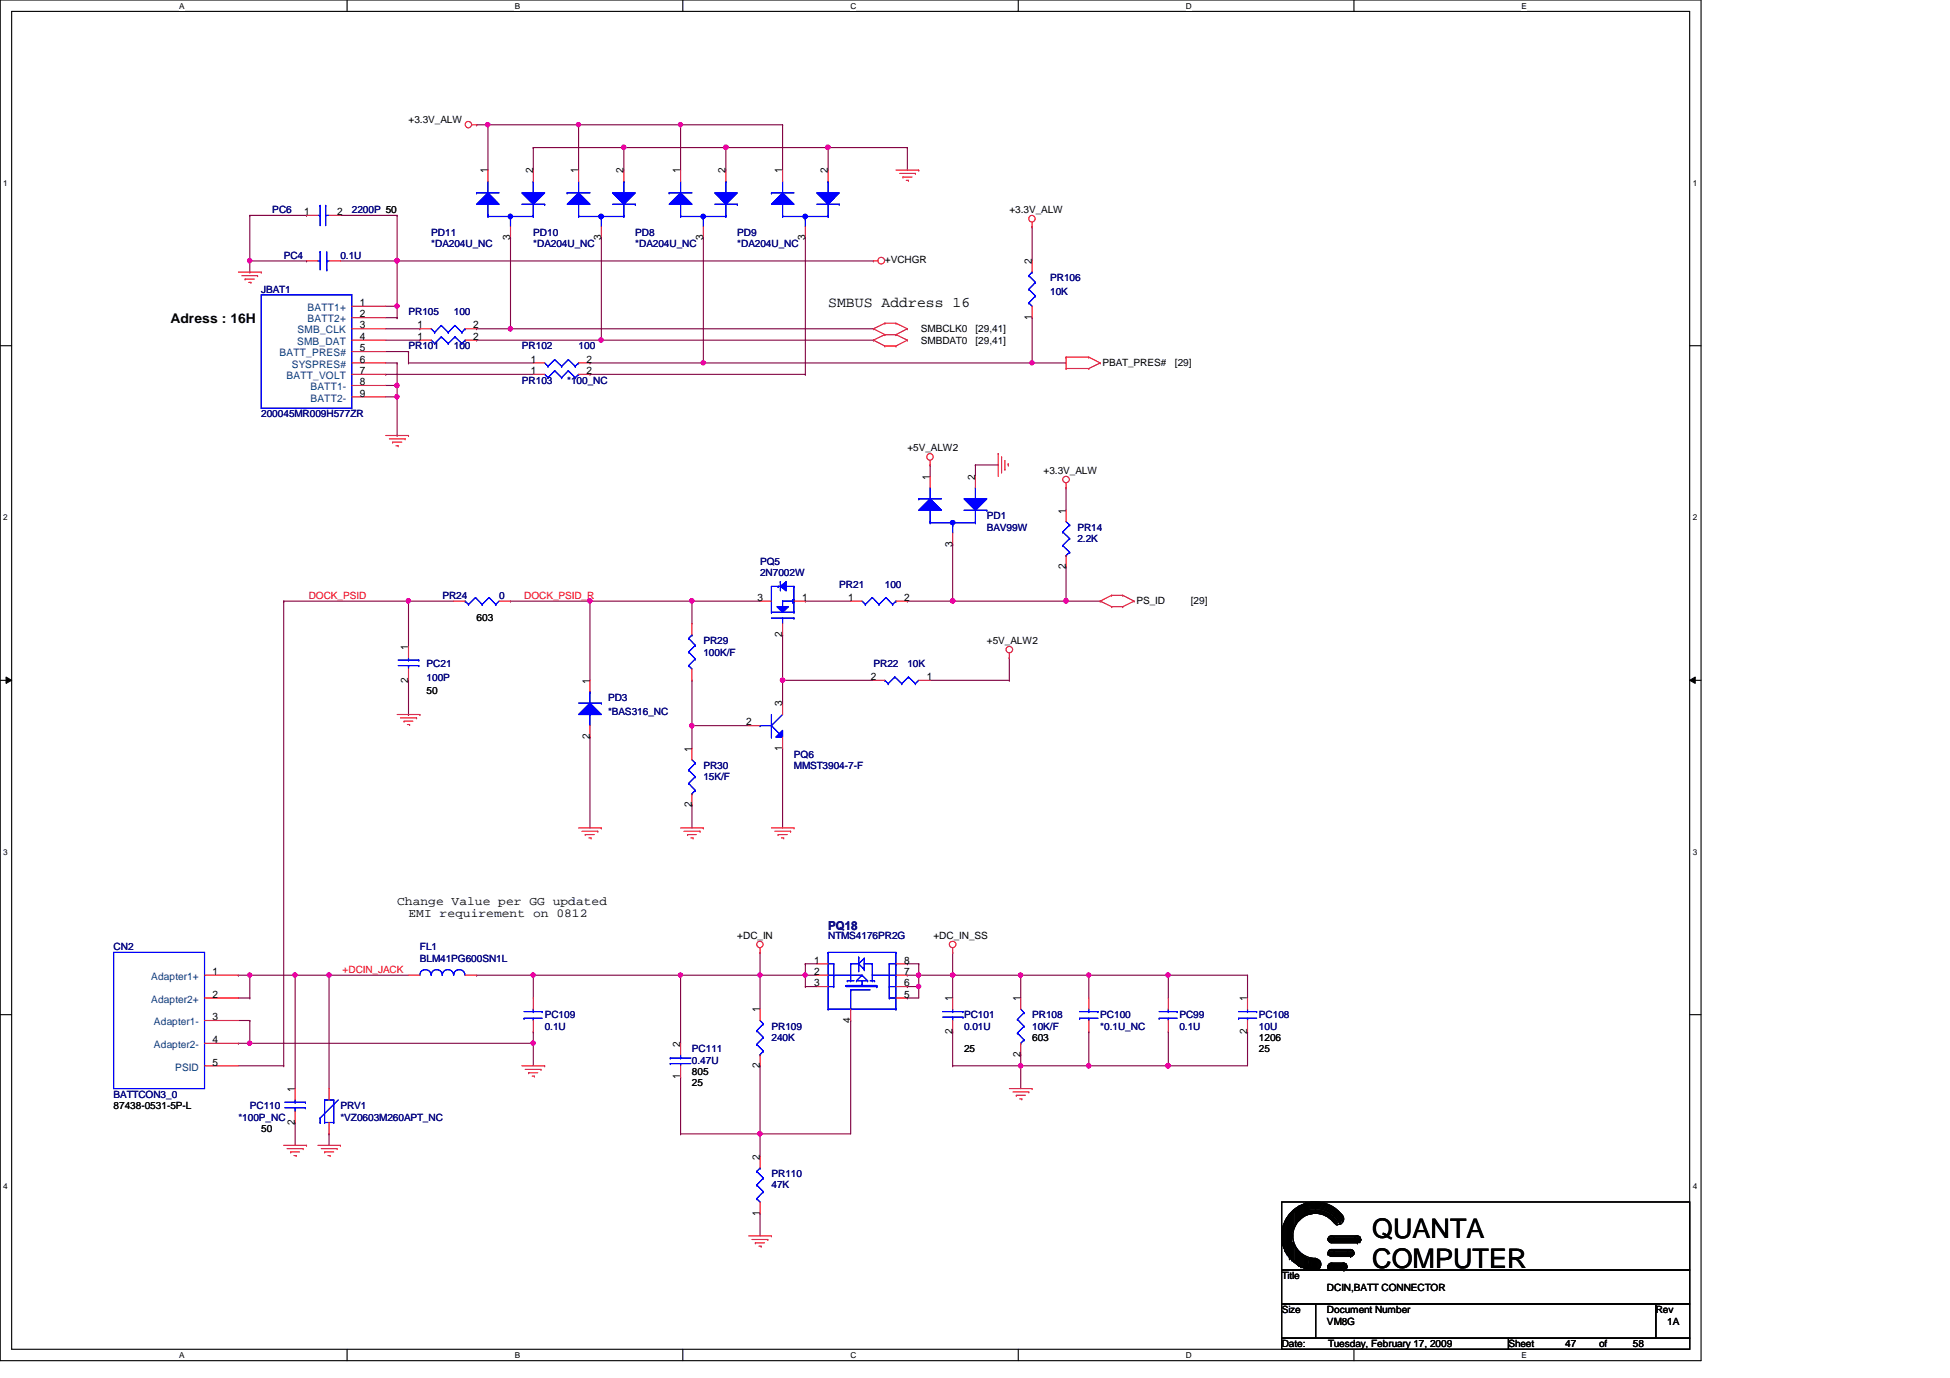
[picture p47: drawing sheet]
<svg xmlns="http://www.w3.org/2000/svg" width="297mm" height="210mm" viewBox="0 0 297 210" stroke-linecap="round" stroke-linejoin="round" font-family="sans-serif">
<defs><g id="words">
<g font-size="4.1">
<text x="209" y="188.5">QUANTA</text>
<text x="209" y="193.2">COMPUTER</text>
</g>
<text font-size="2.2" x="126.2" y="46.7">SMBUS Address 16</text>
<text font-size="2" x="25.9" y="49.2">Adress : 16H</text>
<g font-size="1.9">
<text x="60.5" y="137.9">Change Value per GG updated</text>
<text x="62.2" y="139.7">EMI requirement on 0812</text>
</g>
<text font-size="1.9" fill="#000080" x="126.2" y="141.6">PQ18</text>
<g font-size="1.6">
<text x="74.3" y="26.4" transform="rotate(-90 74.3 26.4)">1</text>
<text x="81.2" y="26.4" transform="rotate(-90 81.2 26.4)">2</text>
<text x="88.1" y="26.4" transform="rotate(-90 88.1 26.4)">1</text>
<text x="95" y="26.4" transform="rotate(-90 95 26.4)">2</text>
<text x="103.6" y="26.4" transform="rotate(-90 103.6 26.4)">1</text>
<text x="110.5" y="26.4" transform="rotate(-90 110.5 26.4)">2</text>
<text x="119.2" y="26.4" transform="rotate(-90 119.2 26.4)">1</text>
<text x="126.1" y="26.4" transform="rotate(-90 126.1 26.4)">2</text>
<text x="46.3" y="32.8">1</text>
<text x="51.3" y="32.8">2</text>
<text x="77.7" y="36.6" transform="rotate(-90 77.7 36.6)">3</text>
<text x="91.6" y="36.6" transform="rotate(-90 91.6 36.6)">3</text>
<text x="107.1" y="36.6" transform="rotate(-90 107.1 36.6)">3</text>
<text x="122.6" y="36.6" transform="rotate(-90 122.6 36.6)">3</text>
<text x="157.2" y="40.2" transform="rotate(-90 157.2 40.2)">2</text>
<text x="54.8" y="46.6">1</text>
<text x="54.8" y="50">3</text>
<text x="54.8" y="51.8">4</text>
<text x="54.8" y="53.5">5</text>
<text x="54.8" y="48.3">2</text>
<text x="63.6" y="51.8">1</text>
<text x="63.6" y="50">1</text>
<text x="72.1" y="51.8">2</text>
<text x="72.1" y="50">2</text>
<text x="157.2" y="48.7" transform="rotate(-90 157.2 48.7)">1</text>
<text x="54.8" y="58.7">8</text>
<text x="54.8" y="55.2">6</text>
<text x="54.8" y="57">7</text>
<text x="80.9" y="57">1</text>
<text x="80.9" y="55.2">1</text>
<text x="89.4" y="57">2</text>
<text x="89.4" y="55.2">2</text>
<text x="54.8" y="60.4">9</text>
<text x="141.6" y="73.1" transform="rotate(-90 141.6 73.1)">1</text>
<text x="148.5" y="73.1" transform="rotate(-90 148.5 73.1)">2</text>
<text x="145.1" y="83.3" transform="rotate(-90 145.1 83.3)">3</text>
<text x="162.3" y="78.2" transform="rotate(-90 162.3 78.2)">1</text>
<text x="162.3" y="86.7" transform="rotate(-90 162.3 86.7)">2</text>
<text x="115.4" y="91.5">3</text>
<text x="122.2" y="91.5">1</text>
<text x="129.2" y="91.5">1</text>
<text x="137.7" y="91.5">2</text>
<text x="62.2" y="99" transform="rotate(-90 62.2 99)">1</text>
<text x="119.2" y="97.1" transform="rotate(-90 119.2 97.1)">2</text>
<text x="62.2" y="104" transform="rotate(-90 62.2 104)">2</text>
<text x="89.8" y="104.1" transform="rotate(-90 89.8 104.1)">1</text>
<text x="119.2" y="107.6" transform="rotate(-90 119.2 107.6)">3</text>
<text x="132.7" y="103.6">2</text>
<text x="141.2" y="103.6">1</text>
<text x="89.8" y="112.6" transform="rotate(-90 89.8 112.6)">2</text>
<text x="113.7" y="110.5">2</text>
<text x="105.4" y="114.5" transform="rotate(-90 105.4 114.5)">1</text>
<text x="119.2" y="114.3" transform="rotate(-90 119.2 114.3)">1</text>
<text x="105.4" y="123" transform="rotate(-90 105.4 123)">2</text>
<text x="32.4" y="148.5">1</text>
<text x="124" y="148.5">2</text>
<text x="124" y="146.8">1</text>
<text x="137.7" y="146.8">8</text>
<text x="137.7" y="148.5">7</text>
<text x="32.4" y="155.4">3</text>
<text x="32.4" y="152">2</text>
<text x="115.7" y="154.2" transform="rotate(-90 115.7 154.2)">1</text>
<text x="124" y="150.2">3</text>
<text x="129.5" y="155.8" transform="rotate(-90 129.5 155.8)">4</text>
<text x="137.7" y="150.2">6</text>
<text x="137.7" y="152">5</text>
<text x="145.1" y="152.5" transform="rotate(-90 145.1 152.5)">1</text>
<text x="155.4" y="152.5" transform="rotate(-90 155.4 152.5)">1</text>
<text x="190" y="152.5" transform="rotate(-90 190 152.5)">1</text>
<text x="32.4" y="158.9">4</text>
<text x="103.6" y="159.4" transform="rotate(-90 103.6 159.4)">2</text>
<text x="145.1" y="157.5" transform="rotate(-90 145.1 157.5)">2</text>
<text x="155.4" y="161" transform="rotate(-90 155.4 161)">2</text>
<text x="190" y="157.5" transform="rotate(-90 190 157.5)">2</text>
<text x="32.4" y="162.3">5</text>
<text x="44.9" y="166.3" transform="rotate(-90 44.9 166.3)">1</text>
<text x="103.6" y="164.4" transform="rotate(-90 103.6 164.4)">1</text>
<text x="115.7" y="162.7" transform="rotate(-90 115.7 162.7)">2</text>
<text x="44.9" y="171.4" transform="rotate(-90 44.9 171.4)">2</text>
<text x="115.7" y="176.7" transform="rotate(-90 115.7 176.7)">2</text>
<text x="115.7" y="185.2" transform="rotate(-90 115.7 185.2)">1</text>
</g>
<g font-size="1.6" fill="#004080">
<text x="46.9" y="47.4">BATT1+</text>
<text x="45.3" y="52.5">SMB_DAT</text>
<text x="45.3" y="50.8">SMB_CLK</text>
<text x="46.9" y="49.1">BATT2+</text>
<text x="42.6" y="54.3">BATT_PRES#</text>
<text x="43.6" y="57.7">BATT_VOLT</text>
<text x="44.4" y="56">SYSPRES#</text>
<text x="47.3" y="59.4">BATT1-</text>
<text x="47.3" y="61.2">BATT2-</text>
<text x="23" y="149.3">Adapter1+</text>
<text x="23" y="152.7">Adapter2+</text>
<text x="23.4" y="156.2">Adapter1-</text>
<text x="23.4" y="159.6">Adapter2-</text>
<text x="26.7" y="163.1">PSID</text>
</g>
<g font-size="1.5">
<text x="62.2" y="18.7">+3.3V_ALW</text>
<text x="153.8" y="32.5">+3.3V_ALW</text>
<text x="134.8" y="40.1">+VCHGR</text>
<text x="140.3" y="50.6">SMBCLK0</text>
<text x="140.3" y="52.4">SMBDAT0</text>
<text x="148.6" y="50.6">[29,41]</text>
<text x="148.6" y="52.4">[29,41]</text>
<text x="167.9" y="55.8">PBAT_PRES#</text>
<text x="179" y="55.8">[29]</text>
<text x="138.2" y="68.7">+5V_ALW2</text>
<text x="159" y="72.2">+3.3V_ALW</text>
<text x="72.6" y="94.7">603</text>
<text x="173.1" y="92.1">PS_ID</text>
<text x="181.4" y="92.1">[29]</text>
<text x="150.3" y="98.1">+5V_ALW2</text>
<text x="65" y="105.7">50</text>
<text x="112.3" y="143">+DC_IN</text>
<text x="142.2" y="143">+DC_IN_SS</text>
<text x="146.9" y="160.3">25</text>
<text x="157.2" y="158.6">603</text>
<text x="191.8" y="158.6">1206</text>
<text x="191.8" y="160.3">25</text>
<text x="105.4" y="165.5">25</text>
<text x="105.4" y="163.7">805</text>
<text x="17.3" y="169">87438-0531-5P-L</text>
<text x="39.8" y="172.4">50</text>
<text x="195.2" y="194.9">Title</text>
<text x="202.1" y="196.6">DCIN,BATT CONNECTOR</text>
<text x="195.2" y="200">Size</text>
<text x="202.1" y="200">Document Number</text>
<text x="202.1" y="201.8">VM8G</text>
<text x="252.2" y="200">Rev</text>
<text x="254" y="201.8">1A</text>
<text x="195.2" y="205.2">Date:</text>
<text x="202.3" y="205.2">Tuesday, February 17, 2009</text>
<text x="229.8" y="205.2">Sheet</text>
<text x="238.4" y="205.2">47</text>
<text x="243.6" y="205.2">of</text>
<text x="248.7" y="205.2">58</text>
</g>
<g font-size="1.5" fill="#000080">
<text x="41.5" y="32.5">PC6</text>
<text x="53.6" y="32.5">2200P 50</text>
<text x="65.7" y="35.9">PD11</text>
<text x="81.2" y="35.9">PD10</text>
<text x="96.8" y="35.9">PD8</text>
<text x="112.3" y="35.9">PD9</text>
<text x="43.2" y="39.4">PC4</text>
<text x="51.9" y="39.4">0.1U</text>
<text x="65.7" y="37.7">*DA204U_NC</text>
<text x="81.2" y="37.7">*DA204U_NC</text>
<text x="96.8" y="37.7">*DA204U_NC</text>
<text x="112.3" y="37.7">*DA204U_NC</text>
<text x="39.8" y="44.6">JBAT1</text>
<text x="160" y="42.8">PR106</text>
<text x="160" y="44.9">10K</text>
<text x="62.2" y="53.2">PR101</text>
<text x="62.2" y="48">PR105</text>
<text x="69.1" y="53.2">100</text>
<text x="69.1" y="48">100</text>
<text x="79.5" y="53.2">PR102</text>
<text x="88.1" y="53.2">100</text>
<text x="79.5" y="58.4">PR103</text>
<text x="86.4" y="58.4">*100_NC</text>
<text x="39.8" y="63.6">200045MR009H577ZR</text>
<text x="150.3" y="79.1">PD1</text>
<text x="150.3" y="80.9">BAV99W</text>
<text x="164.1" y="80.9">PR14</text>
<text x="164.1" y="82.6">2.2K</text>
<text x="115.8" y="86">PQ5</text>
<text x="115.8" y="87.8">2N7002W</text>
<text x="127.8" y="89.5">PR21</text>
<text x="134.8" y="89.5">100</text>
<text x="67.4" y="91.2">PR24</text>
<text x="76" y="91.2">0</text>
<text x="65" y="101.6">PC21</text>
<text x="107.1" y="98.1">PR29</text>
<text x="107.1" y="99.9">100K/F</text>
<text x="133.1" y="101.6">PR22</text>
<text x="138.2" y="101.6">10K</text>
<text x="65" y="103.7">100P</text>
<text x="92.6" y="106.8">PD3</text>
<text x="92.6" y="108.8">*BAS316_NC</text>
<text x="107.1" y="117.1">PR30</text>
<text x="107.1" y="118.9">15K/F</text>
<text x="120.9" y="115.4">PQ6</text>
<text x="120.9" y="117.1">MMST3904-7-F</text>
<text x="126.2" y="143">NTMS4176PR2G</text>
<text x="17.3" y="144.8">CN2</text>
<text x="64" y="144.8">FL1</text>
<text x="64" y="146.5">BLM41PG600SN1L</text>
<text x="83" y="155.1">PC109</text>
<text x="146.9" y="155.1">PC101</text>
<text x="157.2" y="155.1">PR108</text>
<text x="167.6" y="155.1">PC100</text>
<text x="179.7" y="155.1">PC99</text>
<text x="191.8" y="155.1">PC108</text>
<text x="83" y="156.8">0.1U</text>
<text x="105.4" y="160.3">PC111</text>
<text x="117.5" y="156.8">PR109</text>
<text x="117.5" y="158.6">240K</text>
<text x="146.9" y="156.8">0.01U</text>
<text x="157.2" y="156.8">10K/F</text>
<text x="167.6" y="156.8">*0.1U_NC</text>
<text x="179.7" y="156.8">0.1U</text>
<text x="191.8" y="156.8">10U</text>
<text x="17.3" y="167.2">BATTCON3_0</text>
<text x="105.4" y="162.1">0.47U</text>
<text x="36.3" y="170.7">*100P_NC</text>
<text x="38.1" y="169">PC110</text>
<text x="51.9" y="169">PRV1</text>
<text x="51.9" y="170.7">*VZ0603M260APT_NC</text>
<text x="117.5" y="179.3">PR110</text>
<text x="117.5" y="181">47K</text>
</g>
<g font-size="1.5" fill="#f00">
<text x="47" y="91.2">DOCK_PSID</text>
<text x="79.8" y="91.2">DOCK_PSID_R</text>
<text x="52.2" y="148.2">+DCIN_JACK</text>
</g>
<g font-size="1.3">
<text x="27.3" y="1.4">A</text>
<text x="78.4" y="1.4">B</text>
<text x="129.5" y="1.4">C</text>
<text x="180.6" y="1.4">D</text>
<text x="231.8" y="1.4">E</text>
<text x=".5" y="28.3">1</text>
<text x="257.8" y="28.3">1</text>
<text x=".5" y="79.2">2</text>
<text x="257.8" y="79.2">2</text>
<text x=".5" y="130.2">3</text>
<text x="257.8" y="130.2">3</text>
<text x=".5" y="181.1">4</text>
<text x="257.8" y="181.1">4</text>
<text x="27.3" y="206.9">A</text>
<text x="78.4" y="206.9">B</text>
<text x="129.5" y="206.9">C</text>
<text x="180.6" y="206.9">D</text>
<text x="231.8" y="206.9">E</text>
</g>
</g></defs>
<path d="M0 0h259.1v207.3h-259.1zM1.8 1.7h255.6v203.8h-255.6z" fill="none" stroke="#000" stroke-width=".17"/>
<g fill="#fff">
<path d="M27.3 .2h.8v1.4h-.8z"/>
<path d="M27.3 205.7h.8v1.4h-.8z"/>
</g>
<path d="M52.9 0v1.7M52.9 205.5v1.8" fill="none" stroke="#000" stroke-width=".17"/>
<g fill="#fff">
<path d="M78.4 .2h.8v1.4h-.8z"/>
<path d="M78.4 205.7h.8v1.4h-.8z"/>
</g>
<path d="M104 0v1.7M104 205.5v1.8" fill="none" stroke="#000" stroke-width=".17"/>
<g fill="#fff">
<path d="M129.5 .2h.9v1.4h-.9z"/>
<path d="M129.5 205.7h.9v1.4h-.9z"/>
</g>
<path d="M155.1 0v1.7M155.1 205.5v1.8" fill="none" stroke="#000" stroke-width=".17"/>
<g fill="#fff">
<path d="M180.6 .2h.9v1.4h-.9z"/>
<path d="M180.6 205.7h.9v1.4h-.9z"/>
</g>
<path d="M206.2 0v1.7M206.2 205.5v1.8" fill="none" stroke="#000" stroke-width=".17"/>
<g fill="#fff">
<path d="M231.8 .2h.8v1.4h-.8z"/>
<path d="M231.8 205.7h.8v1.4h-.8z"/>
<path d="M.5 27.2h.7v1.4h-.7z"/>
<path d="M257.8 27.2h.7v1.4h-.7z"/>
<path d="M.5 78.1h.7v1.4h-.7z"/>
<path d="M257.8 78.1h.7v1.4h-.7z"/>
</g>
<path d="M0 52.7h1.8M257.4 52.7h1.7" fill="none" stroke="#000" stroke-width=".17"/>
<g fill="#fff">
<path d="M.5 129.1h.7v1.4h-.7z"/>
<path d="M257.8 129.1h.7v1.4h-.7z"/>
</g>
<path d="M0 103.6h1.8M257.4 103.6h1.7" fill="none" stroke="#000" stroke-width=".17"/>
<path d="M.9 103.1l.9 .5-.9 .5zM257.4 103.6l.8-.5v1z" fill="#000"/>
<path d="M.9 103.1l.9 .5-.9 .5zM257.4 103.6l.8-.5v1z" fill="none" stroke="#000" stroke-width=".15"/>
<g fill="#fff">
<path d="M.5 180h.7v1.4h-.7z"/>
<path d="M257.8 180h.7v1.4h-.7z"/>
</g>
<path d="M0 154.6h1.8M257.4 154.6h1.7" fill="none" stroke="#000" stroke-width=".17"/>
<path d="M58.8 57h.1M58.8 57h22.4M72.6 51.8h.1M72.6 51.8h19M36.3 148.5h.1M36.3 152h1.8M36.3 148.5h8.7M38.1 152h.1M38.1 148.5h.1M38.1 148.5v3.5" fill="none" stroke="#800040" stroke-width=".17"/>
<circle cx="38" cy="148.5" r=".32" fill="#f0f"/>
<circle cx="38" cy="148.5" r=".32" fill="none" stroke="#f0f" stroke-width=".17"/>
<path d="M62.2 91.6h.1M62.2 91.6v6.9M36.3 158.9h.1M36.3 155.4h1.8M36.3 158.9h1.8M38.1 155.4h.1M38.1 158.9h.1M38.1 155.4v3.5" fill="none" stroke="#800040" stroke-width=".17"/>
<circle cx="62.2" cy="91.5" r=".33" fill="#f0f"/>
<circle cx="62.2" cy="91.5" r=".33" fill="none" stroke="#f0f" stroke-width=".17"/>
<path d="M38.1 158.9h.1M38.1 158.9h43.1" fill="none" stroke="#800040" stroke-width=".17"/>
<circle cx="38" cy="158.9" r=".32" fill="#f0f"/>
<circle cx="38" cy="158.9" r=".32" fill="none" stroke="#f0f" stroke-width=".17"/>
<path d="M43.2 91.6h.1M43.2 91.6h19M62.2 108.8h.1M62.2 103.6v5.2M45 148.5h.1M45 148.5h5.1" fill="none" stroke="#800040" stroke-width=".17"/>
<circle cx="50.1" cy="148.5" r=".33" fill="#f0f"/>
<circle cx="50.1" cy="148.5" r=".33" fill="none" stroke="#f0f" stroke-width=".17"/>
<circle cx="44.9" cy="148.5" r=".32" fill="#f0f"/>
<circle cx="44.9" cy="148.5" r=".32" fill="none" stroke="#f0f" stroke-width=".17"/>
<g fill="none" stroke="#800040" stroke-width=".17">
<path d="M110.6 22.5h.1M110.6 22.5h15.5M126.1 22.5h.1M126.1 22.5v3.4M148.6 70.8h.1M148.6 70.8h3.5M43.2 91.6h.1M43.2 91.6v70.7M62.2 91.6h.1M62.2 91.6h6.9M72.6 148.5h.1M72.6 148.5h8.6"/>
<path d="M115.8 145.1h.1M115.8 148.5h.1M115.8 145.1v8.6M122.7 148.5h.1M122.7 148.5h1.7M36.3 162.3h6.9M43.2 162.3h.1M155.5 162.3h.1M155.5 162.3v3.5"/>
</g>
<circle cx="122.7" cy="148.5" r=".32" fill="#f0f"/>
<circle cx="122.7" cy="148.5" r=".32" fill="none" stroke="#f0f" stroke-width=".17"/>
<path d="M50.1 148.5h.1M50.1 148.5h12.1M81.2 158.9h.1M81.2 158.9v3.4" fill="none" stroke="#800040" stroke-width=".17"/>
<circle cx="81.2" cy="158.9" r=".32" fill="#f0f"/>
<circle cx="81.2" cy="158.9" r=".32" fill="none" stroke="#f0f" stroke-width=".17"/>
<path d="M155.5 148.5h.1M155.5 148.5h10.4" fill="none" stroke="#800040" stroke-width=".17"/>
<circle cx="155.5" cy="148.5" r=".32" fill="#f0f"/>
<circle cx="155.5" cy="148.5" r=".32" fill="none" stroke="#f0f" stroke-width=".17"/>
<path d="M129.6 155.4h.1M129.6 155.4v17.3M50.1 172.7h.1M50.1 172.7v1.8M103.7 164.1h.1M103.7 164.1v8.6M178 162.3h.1M178 162.3h12" fill="none" stroke="#800040" stroke-width=".17"/>
<circle cx="177.9" cy="162.3" r=".34" fill="#f0f"/>
<circle cx="177.9" cy="162.3" r=".34" fill="none" stroke="#f0f" stroke-width=".17"/>
<path d="M140 148.5h.1M140 148.5h5.1M165.9 148.5h.1M165.9 148.5v3.5" fill="none" stroke="#800040" stroke-width=".17"/>
<circle cx="139.9" cy="148.5" r=".32" fill="#f0f"/>
<circle cx="139.9" cy="148.5" r=".32" fill="none" stroke="#f0f" stroke-width=".17"/>
<g fill="none" stroke="#800040" stroke-width=".17">
<path d="M145.1 157.2h.1M145.1 145.1h.1M145.1 145.1v3.4M145.1 157.2v5.1M155.5 148.5h.1M155.5 148.5v3.5M165.9 157.2h.1M165.9 157.2v5.1h-10.4M190 148.5h.1M190 157.2h.1M190 148.5v3.5M190 157.2v5.1"/>
<path d="M155.5 162.3h.1M115.8 184.8h.1M115.8 184.8v3.5"/>
</g>
<circle cx="155.5" cy="162.3" r=".33" fill="#f0f"/>
<circle cx="155.5" cy="162.3" r=".33" fill="none" stroke="#f0f" stroke-width=".17"/>
<g fill="none" stroke="#800040" stroke-width=".17">
<path d="M89.9 57h.1M89.9 57h32.8M157.2 55.3h.1M157.2 55.3h5.2M81.2 157.2h.1M81.2 157.2v1.7M103.7 148.5h.1M103.7 148.5v10.4M115.8 148.5h.1M115.8 148.5h6.9M140 148.5h.1M140 148.5v1.8"/>
<path d="M145.1 162.3h.1M155.5 160.7h.1M155.5 160.7v1.6h-10.4"/>
</g>
<circle cx="115.8" cy="148.5" r=".32" fill="#f0f"/>
<circle cx="115.8" cy="148.5" r=".32" fill="none" stroke="#f0f" stroke-width=".17"/>
<path d="M122.7 146.8h.1M122.7 146.8v1.7M165.9 162.3h.1M165.9 162.3h12.1" fill="none" stroke="#800040" stroke-width=".17"/>
<circle cx="165.8" cy="162.3" r=".33" fill="#f0f"/>
<circle cx="165.8" cy="162.3" r=".33" fill="none" stroke="#f0f" stroke-width=".17"/>
<path d="M165.9 148.5h.1M165.9 148.5h12.1" fill="none" stroke="#800040" stroke-width=".17"/>
<circle cx="165.8" cy="148.5" r=".32" fill="#f0f"/>
<circle cx="165.8" cy="148.5" r=".32" fill="none" stroke="#f0f" stroke-width=".17"/>
<path d="M88.1 19h.1M88.1 19h15.6M157.2 34.5h.1M157.2 34.5v5.3M115.8 172.7h.1M115.8 172.7h13.8" fill="none" stroke="#800040" stroke-width=".17"/>
<circle cx="88.1" cy="19" r=".32" fill="#f0f"/>
<circle cx="88.1" cy="19" r=".32" fill="none" stroke="#f0f" stroke-width=".17"/>
<path d="M126.1 22.5h.1M126.1 22.5h12.1" fill="none" stroke="#800040" stroke-width=".17"/>
<circle cx="126.1" cy="22.4" r=".34" fill="#f0f"/>
<circle cx="126.1" cy="22.4" r=".34" fill="none" stroke="#f0f" stroke-width=".17"/>
<g fill="none" stroke="#800040" stroke-width=".17">
<path d="M72.6 19h.1M72.6 19h1.7M58.8 53.6h3.4M58.8 50.1h5.2M58.8 48.4h1.7M58.8 58.7h1.7M58.8 55.3h1.7M58.8 46.7h1.7M60.5 48.4h.1M60.5 58.7h.1M60.5 55.3h.1M60.5 46.7h.1"/>
<path d="M62.2 53.6h.1M64 50.1h.1M58.8 60.5h1.7M60.5 60.5h.1"/>
</g>
<circle cx="60.5" cy="46.6" r=".32" fill="#f0f"/>
<circle cx="60.5" cy="46.6" r=".32" fill="none" stroke="#f0f" stroke-width=".17"/>
<path d="M58.8 51.8h5.2M64 51.8h.1M91.6 51.8h.1M91.6 51.8h41.5" fill="none" stroke="#800040" stroke-width=".17"/>
<circle cx="91.6" cy="51.8" r=".33" fill="#f0f"/>
<circle cx="91.6" cy="51.8" r=".33" fill="none" stroke="#f0f" stroke-width=".17"/>
<path d="M138.2 22.5h.1M138.2 22.5v3.4M107.1 55.3h.1M107.1 55.3h50.1" fill="none" stroke="#800040" stroke-width=".17"/>
<circle cx="157.2" cy="55.3" r=".32" fill="#f0f"/>
<circle cx="157.2" cy="55.3" r=".32" fill="none" stroke="#f0f" stroke-width=".17"/>
<circle cx="107.1" cy="55.3" r=".32" fill="#f0f"/>
<circle cx="107.1" cy="55.3" r=".32" fill="none" stroke="#f0f" stroke-width=".17"/>
<path d="M95 22.5h.1M95 22.5h15.6" fill="none" stroke="#800040" stroke-width=".17"/>
<circle cx="110.6" cy="22.4" r=".34" fill="#f0f"/>
<circle cx="110.6" cy="22.4" r=".34" fill="none" stroke="#f0f" stroke-width=".17"/>
<circle cx="95" cy="22.4" r=".33" fill="#f0f"/>
<circle cx="95" cy="22.4" r=".33" fill="none" stroke="#f0f" stroke-width=".17"/>
<path d="M77.8 50.1h.1M77.8 50.1h55.3" fill="none" stroke="#800040" stroke-width=".17"/>
<circle cx="77.7" cy="50.1" r=".33" fill="#f0f"/>
<circle cx="77.7" cy="50.1" r=".33" fill="none" stroke="#f0f" stroke-width=".17"/>
<path d="M103.7 19h.1M103.7 19v6.9M51.9 39.8h8.6M60.5 39.8h.1" fill="none" stroke="#800040" stroke-width=".17"/>
<circle cx="103.6" cy="19" r=".32" fill="#f0f"/>
<circle cx="103.6" cy="19" r=".32" fill="none" stroke="#f0f" stroke-width=".17"/>
<g fill="none" stroke="#800040" stroke-width=".17">
<path d="M38.1 39.8h8.6M46.7 39.8h.1M60.5 39.8h.1M60.5 39.8h72.6M77.8 36.3h.1M77.8 36.3v13.8M81.2 22.5h.1M81.2 22.5h13.8M81.2 22.5v3.4M91.6 36.3h.1M91.6 36.3v15.5M95 22.5h.1"/>
<path d="M95 22.5v3.4M110.6 22.5h.1M110.6 22.5v3.4M60.5 58.7h.1M60.5 55.3v3.4"/>
</g>
<circle cx="60.5" cy="58.7" r=".33" fill="#f0f"/>
<circle cx="60.5" cy="58.7" r=".33" fill="none" stroke="#f0f" stroke-width=".17"/>
<g fill="none" stroke="#800040" stroke-width=".17">
<path d="M74.3 19h.1M74.3 19v6.9M88.1 19h.1M88.1 19v6.9M38.1 39.8v1.6M107.1 36.3h.1M107.1 36.3v19M38.1 41.4h.1M60.5 58.7v7.6M157.2 48.4h.1M157.2 48.4v6.9M60.5 66.3h.1"/>
<path d="M60.5 60.5h.1"/>
</g>
<circle cx="60.5" cy="60.4" r=".32" fill="#f0f"/>
<circle cx="60.5" cy="60.4" r=".32" fill="none" stroke="#f0f" stroke-width=".17"/>
<path d="M60.5 39.8v6.9M60.5 46.7h.1" fill="none" stroke="#800040" stroke-width=".17"/>
<circle cx="60.5" cy="39.7" r=".33" fill="#f0f"/>
<circle cx="60.5" cy="39.7" r=".33" fill="none" stroke="#f0f" stroke-width=".17"/>
<path d="M62.2 53.6h.1M62.2 53.6v1.7M89.9 91.6h.1M89.9 91.6v12M89.9 112.3h.1M89.9 112.3v13.8M115.8 172.7h.1M115.8 172.7v3.5" fill="none" stroke="#800040" stroke-width=".17"/>
<circle cx="115.8" cy="172.7" r=".32" fill="#f0f"/>
<circle cx="115.8" cy="172.7" r=".32" fill="none" stroke="#f0f" stroke-width=".17"/>
<path d="M77.8 91.6h.1M77.8 91.6h12.1M105.4 91.6h.1M105.4 91.6v3.4M145.1 82.9h.1M145.1 82.9v8.7M119.2 103.6h.1M119.2 103.6v3.5" fill="none" stroke="#800040" stroke-width=".17"/>
<circle cx="145.1" cy="91.5" r=".34" fill="#f0f"/>
<circle cx="145.1" cy="91.5" r=".34" fill="none" stroke="#f0f" stroke-width=".17"/>
<path d="M105.4 110.5h.1M105.4 110.5h8.6M105.4 110.5v3.5M119.2 114h.1M119.2 114v12.1M105.4 122.6h.1M105.4 122.6v3.5" fill="none" stroke="#800040" stroke-width=".17"/>
<circle cx="105.4" cy="110.5" r=".33" fill="#f0f"/>
<circle cx="105.4" cy="110.5" r=".33" fill="none" stroke="#f0f" stroke-width=".17"/>
<path d="M162.4 74.3h.1M162.4 74.3v3.4M162.4 86.4h.1M162.4 86.4v5.2M119.2 103.6h.1M119.2 103.6h13.9M153.8 100.2h.1M153.8 100.2v3.4" fill="none" stroke="#800040" stroke-width=".17"/>
<circle cx="119.2" cy="103.6" r=".33" fill="#f0f"/>
<circle cx="119.2" cy="103.6" r=".33" fill="none" stroke="#f0f" stroke-width=".17"/>
<path d="M89.9 91.6h.1M89.9 91.6h15.5" fill="none" stroke="#800040" stroke-width=".17"/>
<circle cx="89.8" cy="91.5" r=".33" fill="#f0f"/>
<circle cx="89.8" cy="91.5" r=".33" fill="none" stroke="#f0f" stroke-width=".17"/>
<g fill="none" stroke="#800040" stroke-width=".17">
<path d="M119.2 96.7h.1M119.2 96.7v6.9M138.2 91.6h.1M138.2 91.6h24.2M145.1 91.6h.1M105.4 103.6h.1M105.4 103.6v6.9M81.2 148.5h.1M81.2 148.5v3.5M138.2 146.8h.1M138.2 152h.1M138.2 150.3h.1"/>
<path d="M138.2 146.8h1.8M138.2 152h1.8M138.2 150.3h1.8M140 146.8h.1M140 146.8v1.7M145.1 148.5h.1M145.1 148.5v3.5"/>
</g>
<circle cx="139.9" cy="150.3" r=".32" fill="#f0f"/>
<circle cx="139.9" cy="150.3" r=".32" fill="none" stroke="#f0f" stroke-width=".17"/>
<path d="M103.7 19h.1M103.7 19h15.5M119.2 19h.1M119.2 19v6.9M62.2 55.3h.1M62.2 55.3h19M105.4 91.6h.1M105.4 91.6h10.4M122.7 148.5h.1M122.7 150.3h.1M122.7 148.5v1.8M122.7 150.3h1.7" fill="none" stroke="#800040" stroke-width=".17"/>
<circle cx="105.4" cy="91.5" r=".33" fill="#f0f"/>
<circle cx="105.4" cy="91.5" r=".33" fill="none" stroke="#f0f" stroke-width=".17"/>
<path d="M162.4 91.6h.1M162.4 91.6h5.2" fill="none" stroke="#800040" stroke-width=".17"/>
<circle cx="162.4" cy="91.5" r=".34" fill="#f0f"/>
<circle cx="162.4" cy="91.5" r=".34" fill="none" stroke="#f0f" stroke-width=".17"/>
<path d="M115.8 162.3h.1M115.8 162.3v10.4" fill="none" stroke="#800040" stroke-width=".17"/>
<circle cx="115.8" cy="172.7" r=".32" fill="#f0f"/>
<circle cx="115.8" cy="172.7" r=".32" fill="none" stroke="#f0f" stroke-width=".17"/>
<path d="M74.3 19h.1M74.3 19h13.8M103.7 172.7h.1M103.7 172.7h12.1" fill="none" stroke="#800040" stroke-width=".17"/>
<circle cx="74.3" cy="19" r=".33" fill="#f0f"/>
<circle cx="74.3" cy="19" r=".33" fill="none" stroke="#f0f" stroke-width=".17"/>
<path d="M50.1 148.5h.1M50.1 148.5v17.3M103.7 148.5h.1M103.7 148.5h12.1" fill="none" stroke="#800040" stroke-width=".17"/>
<circle cx="103.6" cy="148.5" r=".32" fill="#f0f"/>
<circle cx="103.6" cy="148.5" r=".32" fill="none" stroke="#f0f" stroke-width=".17"/>
<path d="M145.1 148.5h.1M145.1 148.5h10.4" fill="none" stroke="#800040" stroke-width=".17"/>
<circle cx="145.1" cy="148.5" r=".33" fill="#f0f"/>
<circle cx="145.1" cy="148.5" r=".33" fill="none" stroke="#f0f" stroke-width=".17"/>
<path d="M122.7 146.8h.1M122.7 146.8h1.7M178 148.5h.1M178 148.5v3.5M178 148.5h12" fill="none" stroke="#800040" stroke-width=".17"/>
<circle cx="177.9" cy="148.5" r=".33" fill="#f0f"/>
<circle cx="177.9" cy="148.5" r=".33" fill="none" stroke="#f0f" stroke-width=".17"/>
<path d="M38.1 32.8h.1M38.1 32.8v7M148.6 70.8h.1M148.6 70.8v1.8M138.2 148.5h.1M138.2 148.5h1.8M140 150.3h.1M140 150.3v1.7M178 157.2h.1M178 157.2v5.1" fill="none" stroke="#800040" stroke-width=".17"/>
<circle cx="38" cy="39.7" r=".33" fill="#f0f"/>
<circle cx="38" cy="39.7" r=".33" fill="none" stroke="#f0f" stroke-width=".17"/>
<path d="M38.1 32.8h8.6M46.7 32.8h.1M51.9 32.8h8.6M60.5 32.8h.1M60.5 39.8h.1M60.5 32.8v7" fill="none" stroke="#800040" stroke-width=".17"/>
<circle cx="60.5" cy="39.7" r=".33" fill="#f0f"/>
<circle cx="60.5" cy="39.7" r=".33" fill="none" stroke="#f0f" stroke-width=".17"/>
<path d="M122.7 36.3v20.7M89.9 55.3h.1M89.9 55.3h17.2M122.7 57h.1M141.7 70.8h.1M141.7 70.8v1.8M122.7 91.6h.1M122.7 91.6h6.9M81.2 148.5h.1M81.2 148.5h22.5" fill="none" stroke="#800040" stroke-width=".17"/>
<circle cx="81.2" cy="148.5" r=".32" fill="#f0f"/>
<circle cx="81.2" cy="148.5" r=".32" fill="none" stroke="#f0f" stroke-width=".17"/>
<path d="M60.5 48.4h.1M60.5 46.7v1.7M72.6 50.1h.1M72.6 50.1h5.2M141.7 103.6h12.1M153.8 103.6h.1M45 148.5h.1M45 148.5v17.3M45 171h.1M45 171v3.5" fill="none" stroke="#800040" stroke-width=".17"/>
<g fill="none" stroke="#f00" stroke-width=".17">
<path d="M71.9 19h.7M72.6 19h.1M133.1 39.8h.1M133.1 39.8h.6M136.5 25.9h3.5M137 26.4h2.4M137.5 27h.1M137.5 27h1.4M138 27.5h.4M138.4 27.5h.1M139.4 26.4h.1M140 25.9h.1"/>
<path d="M157.2 34.5h.1M157.2 33.9v.6M157.2 39.8v1.6M36.3 41.4h3.5M36.8 42h2.4M37.3 42.5h.1M37.3 42.5h1.4M37.9 43h.3M38.2 43h.1M39.2 42h.1M39.8 41.4h.1M64 51.8h1.7"/>
<path d="M70.9 51.8h1.7M81.2 57h1.8M88.1 57h1.8M133.1 50.1h.1M133.1 51.8h.1M133.1 50.1l1.7 .9M133.1 51.8l1.7 .9M134.8 49.2h.1M134.8 51h.1M134.8 52.7h.1M134.8 49.2l-1.7 .9M134.8 49.2h1.7"/>
<path d="M134.8 51h1.7M134.8 51l-1.7 .8M134.8 52.7h1.7M136.5 49.2h.1M136.5 51h.1M136.5 52.7h.1M136.5 49.2l1.7 .9M136.5 51l1.7 .8M138.2 50.1h.1M138.2 51.8h.1M138.2 50.1l-1.7 .9M138.2 51.8l-1.7 .9"/>
<path d="M157.2 46.7v1.7M162.4 56.1h.1M162.4 54.4h.1M162.4 54.4h3.5M162.4 56.1h3.5M162.4 54.4v1.7M165.9 54.4h.1M165.9 56.1h.1M165.9 54.4l1.7 .9M167.6 55.3h.1M167.6 55.3l-1.7 .8M58.8 66.3h3.4"/>
<path d="M59.3 66.8h2.4M59.8 67.4h.1M59.8 67.4h1.4M60.3 67.9h.4M60.7 67.9h.1M61.7 66.8h.1M62.2 66.3h.1M141.7 70.8h.1M141.7 70.1v.7M152.1 69.1h.1M152.1 69.1v3.5M152.6 69.6h.1"/>
<path d="M152.6 69.6v2.5M153.1 71.5h.1M153.1 70.1v1.4M153.6 70.7h.1M153.6 70.7v.3M162.4 74.3h.1M162.4 73.6v.7M162.4 77.7v1.8M62.2 98.5v1.7M69.1 91.6h1.8M76 91.6h1.8M129.6 91.6h1.7"/>
<path d="M136.5 91.6h1.7M153.8 99.5v.7M162.4 84.6v1.8M167.6 91.6h.1M167.6 91.6l1.7 .8M169.3 90.7h.1M169.3 92.4h.1M169.3 90.7l-1.7 .9M169.3 90.7h1.7M169.3 92.4h1.7M171 90.7h.1M171 92.4h.1"/>
<path d="M171 90.7l1.8 .9M172.8 91.6h.1M172.8 91.6l-1.8 .8M60.5 108.8h3.5M61 109.3h2.5M61.5 109.9h.1M61.5 109.9h1.4M62.1 110.4h.3M62.2 101.9v1.7M62.4 110.4h.1M63.5 109.3h.1M64 108.8h.1"/>
<path d="M133.1 103.6h1.7M140 103.6h1.7M153.8 100.2h.1M88.1 126.1h3.5M88.6 126.6h2.5M89.2 127.1h.1M89.2 127.1h1.3M89.7 127.6h.3M90 127.6h.1M91.1 126.6h.1M91.6 126.1h.1M103.7 126.1h3.4"/>
<path d="M104.2 126.6h2.4M104.7 127.1h.1M104.7 127.1h1.4M105.2 127.6h.4M105.6 127.6h.1M106.6 126.6h.1M107.1 126.1h.1M117.5 126.1h3.4M118 126.6h2.4M118.5 127.1h.1M118.5 127.1h1.4M119 127.6h.4"/>
<path d="M119.4 127.6h.1M120.4 126.6h.1M120.9 126.1h.1M115.8 145.1h.1M115.8 144.4v.7M145.1 145.1h.1M145.1 144.4v.7M145.1 152v1.7M145.1 155.4v1.8M43.2 174.5h3.5M43.7 175h2.5M44.3 175.5h.1"/>
<path d="M44.3 175.5h1.3M44.8 176h.3M45.1 176h.1M46.2 175h.1M46.7 174.5h.1M48.4 174.5h3.5M48.9 175h2.4M49.4 175.5h.1M49.4 175.5h1.4M49.9 176h.4M50.1 165.8v1.8M50.1 171v1.7"/>
<path d="M50.3 176h.1M51.3 175h.1M51.9 174.5h.1M79.5 162.3h3.5M80 162.9h2.4M80.5 163.4h.1M80.5 163.4h1.4M81.1 163.9h.3M81.4 163.9h.1M82.4 162.9h.1M83 162.3h.1M153.8 165.8h3.4"/>
<path d="M154.3 166.3h2.4M154.8 166.8h.1M154.8 166.8h1.4M155.3 167.4h.4M155.7 167.4h.1M156.7 166.3h.1M157.2 165.8h.1M114 188.3h3.5M114.6 188.8h2.4M115.1 189.3h.1M115.1 189.3h1.4M115.6 189.8h.3"/>
<path d="M115.9 189.8h.1M117 188.8h.1M117.5 188.3h.1"/>
<circle cx="71.3" cy="19" r=".49"/>
<circle cx="134.2" cy="39.7" r=".51"/>
<circle cx="157.2" cy="33.3" r=".5"/>
<circle cx="141.7" cy="69.6" r=".5"/>
<circle cx="162.4" cy="73" r=".5"/>
<circle cx="153.8" cy="98.9" r=".5"/>
<circle cx="115.8" cy="143.9" r=".49"/>
<circle cx="145.1" cy="143.9" r=".5"/>
</g>
<g fill="none" stroke="#000" stroke-width=".17">
<path d="M195.2 183.1h62.2v10.4h-62.2zM195.2 193.5h62.2v5.1h-62.2zM195.2 198.6h5.2v5.2h-5.2zM195.4 189.5h.1M195.4 187.1v2.4M195.4 189.5l.2 .5M195.6 190h.1M195.6 186.6h.1M195.6 186.6v3.4M195.7 186.2h.1M195.7 190.5h.1M195.7 186.2l-.1 .4"/>
<path d="M195.7 186.2v4.3M195.7 190.5l.2 .2M195.9 190.7h.1M195.9 185.8h.1M195.9 185.8v4.9M196.1 185.5h.1M196.1 191.1h.1M196.1 185.5l-.2 .3M196.1 185.5v5.6M196.1 191.1l.2 .1M196.3 191.2h.1M196.3 185.3h.1"/>
<path d="M196.3 185.3v5.9M196.4 185.2h.1M196.4 191.7h.1M196.4 185.2l-.1 .1M196.4 185.2v6.5M196.6 185h.1M196.6 185v6.7M196.8 184.8h.1M196.8 191.9h.1M196.8 184.8l-.2 .2M196.8 184.8v7.1M196.9 191.9h.1"/>
<path d="M196.9 189.3h.1M196.9 187.4h.1M196.9 184.5v2.9M196.9 189.3v2.6M196.9 189.3l.2 .4M197.1 189.7h.1M197.1 192.1h.1M197.1 186.9h.1M197.1 184.5h.1M197.1 184.5v2.4M197.1 189.7v2.4M197.1 192.1l.2 .1"/>
<path d="M197.1 186.9l-.2 .5M197.3 192.2h.1M197.3 190h.1M197.3 184.3h.1M197.3 186.6h.1M197.3 184.3v2.3M197.3 190v2.2M197.3 190l.2 .3M197.3 184.3l-.2 .2M197.5 190.3h.1M197.5 192.4h.1M197.5 186.4h.1"/>
<path d="M197.5 184.1h.1M197.5 184.1v2.3M197.5 190.3v2.1M197.5 192.4l.2 .2M197.5 186.4l-.2 .2M197.7 192.6h.1M197.7 190.5h.1M197.7 183.9h.1M197.7 186h.1M197.7 183.9l-.2 .2M197.7 183.9v2.1M197.7 190.5v2.1"/>
<path d="M197.7 190.5l.1 .2M197.8 190.7h.1M197.8 192.7h.1M197.8 185.8h.1M197.8 183.8h.1M197.8 192.7h.2M197.8 183.8v2M197.8 190.7v2M197.8 185.8l-.1 .2M197.8 183.8h.2M198 192.7h.1M198 190.9h.1"/>
<path d="M198 183.8h.1M198 185.7h.1M198 183.8v1.9M198 190.9v1.8M198 190.9l.2 .2M198.2 191.1h.1M198.2 193h.1M198.2 185.5h.1M198.2 183.8h.1M198.2 183.8v1.7M198.2 191.1v1.9M198.2 185.5l-.2 .2"/>
<path d="M198.3 193h.1M198.3 191.2h.1M198.3 183.6h.1M198.3 185.3h.1M198.3 191.2l.2 .2M198.3 183.6v1.7M198.3 191.2v1.8M198.3 183.6l-.1 .2M198.5 191.4h.1M198.5 193h.1M198.5 185.2h.1M198.5 183.6h.1"/>
<path d="M198.5 183.6v1.6M198.5 191.4v1.6M198.5 193l.2 .1M198.5 185.2l-.2 .1M198.7 193.1h.1M198.7 191.4h.1M198.7 183.4h.1M198.7 185.2h.1M198.7 183.4v1.8M198.7 191.4v1.7M198.7 191.4l.1 .2M198.7 183.4l-.2 .2"/>
<path d="M198.8 191.6h.1M198.8 193.1h.1M198.8 184.8h.1M198.8 183.4h.1M198.8 193.1h.2M198.8 183.4v1.4M198.8 191.6v1.5M198.8 184.8l.2 .2M199 184.9l1.4-.2a3.6 3.6 0 0 1 3.2 1.9M199 184.7l1.4-.2a3.6 3.6 0 0 1 3.3 2.1M199 184.5l1.4-.2a3.9 3.9 0 0 1 3.3 1.9M199 184.3l1.4-.2a4.1 4.1 0 0 1 3.7 2.3"/>
<path d="M199 184.1l1.4-.2a4.2 4.2 0 0 1 3.9 2.5M199 184l1.4-.2a4.3 4.3 0 0 1 3.9 2.3M199 183.8l1.4-.2a4.6 4.6 0 0 1 4.1 2.5M199 183.5l1.4-.2a5 5 0 0 1 4.2 2.4M199 193.1h.1M199 191.7h.1M199 183.3h.1M199 185h.1M199 183.3v1.7M199 191.6v1.5M199 191.7h.2M199 183.3l-.2 .1"/>
<path d="M199.1 183.6l1.3-.2a4.7 4.7 0 0 1 4.2 2.5M199.2 191.7h.1M199.2 193.1h.1M199.2 193.3h.1M199.2 183.4h.1M199.2 193.1h.2M199.2 193.3h.4M199.2 183.4v1.4M199.2 191.7v1.4M199.4 193.1h.1M199.4 191.7h.1M199.4 191.7h.2"/>
<path d="M199.4 191.7v1.4M199.6 191.7h.1M199.6 193.3h.1M199.6 191.7v1.6M199.7 191.7h.1M199.7 193.3h.1M199.7 191.7l-.5 1.6M199.7 191.7v1.6M199.9 193.1h.1M199.9 191.7h.1M199.9 193.1l-.2 .2M199.9 191.7v1.4"/>
<path d="M199.9 191.7l.2 .4M200.1 192.1h.1M200.1 193.3h.1M200.1 192.1v1.2M200.2 193.3h.1M200.2 191.9h.1M200.2 191.9h.2M200.2 191.9v1.4M200.4 198.6h51.8v5.2h-51.8zM200.4 183.1a5.1 5.1 0 0 1 4 2M200.4 183.1a5.2 5.2 0 0 0-5.2 5.2 5.2 5.2 0 0 0 5.2 5.1M200.4 184.8a3.4 3.4 0 0 1 2.6 1.3"/>
<path d="M200.4 184.8a3.4 3.4 0 0 0-3.5 3.5 3.4 3.4 0 0 0 3.5 3.4M200.4 183.1l-1.6 .2M200.4 191.9h.1M200.4 193.3h.1M200.4 184.8l-1.3 .2M200.4 193.3h.2M200.4 191.9v1.4M200.6 193.3h.1M200.6 191.9h.1M200.6 191.9v1.4M200.7 191.9h.1M200.7 193.3h.1"/>
<path d="M200.7 191.9v1.4M200.9 193.1h.1M200.9 192.1h.1M200.9 193.1l-.2 .2M200.9 192.1v1M200.9 192.1l.2 .1M201.1 192.2h.1M201.1 193h.1M201.1 192.2v.8M202.3 188.6h.1M202.3 188.8h.1M202.3 190.9h.1"/>
<path d="M202.3 191.1h.1M202.3 192.7h.1M202.3 193h.1M202.3 193.1h.1M202.3 188.6h4.8M202.3 188.6v.2M202.3 192.7v.3M202.3 188.8h5M202.3 190.9h4M202.3 191.1h3.8M202.3 191.1l.3 .1M202.3 192.7h2.8"/>
<path d="M202.3 193h2.9M202.3 193.1h2.8M202.3 193.1l.3 .2M202.5 189h.1M202.5 190.7h.1M202.5 188.4h4.6M202.5 189h4.6M202.5 189l.1 .1M202.5 190.5h3.6M202.5 190.7h3.6M202.5 190.7l-.2 .2M202.5 192.6h2.6"/>
<path d="M202.6 189.1h.1M202.6 191.2h.1M202.6 193.3h.1M202.6 189.1h4.5M202.6 191.2h3.3M202.6 193.3h2.5M202.8 192.4h1.9M202.8 193.5h1.9M202.8 191.4h2.9M202.8 190.3h2.9M202.8 189.3h4M202.8 188.3h4"/>
<path d="M204.7 192.4h.1M204.7 193.5h.1M204.9 192.6h.1M205.1 192.6h.1M205.1 192.7h.1M205.1 193.1h.1M205.1 193.3h.1M205.1 192.6v.1M205.2 193h.1M205.2 193l-.1 .1M205.7 191.4h.1M205.7 190.3h.1"/>
<path d="M205.9 191.2h.1M206.1 190.5h.1M206.1 190.7h.1M206.1 191.1h.1M206.1 190.5v.2M206.3 190.9h.1M206.3 190.9l-.2 .2M206.8 189.3h.1M206.8 188.3h.1M207.1 188.4h.1M207.1 188.6h.1M207.1 189h.1"/>
<path d="M207.1 189.1h.1M207.1 188.4v.2M207.3 188.8h.1M207.3 188.8l-.2 .2M252.2 198.6h5.2v5.2h-5.2zM195.2 203.8h34.6v1.7h-34.6zM229.8 203.8h27.6v1.7h-27.6z"/>
<circle cx="200.4" cy="192.6" r=".84"/>
<circle cx="202.8" cy="192.9" r=".5"/>
<circle cx="202.8" cy="188.8" r=".5"/>
<circle cx="202.8" cy="190.8" r=".5"/>
<circle cx="203.8" cy="185.7" r=".85"/>
<circle cx="204.7" cy="192.9" r=".5"/>
<circle cx="205.7" cy="190.8" r=".51"/>
<circle cx="206.8" cy="188.8" r=".5"/>
</g>
<g fill="none" stroke="#00f" stroke-width=".17">
<path d="M65.7 51.8l.5 .5M66.2 52.3h.1M67.2 51.3h.1M67.2 51.3l-1 1M67.2 51.3l1.1 1M68.3 52.3h.1M69.3 51.3h.1M69.3 51.3l-1 1M69.3 51.3l1.1 1M70.4 52.3h.1M70.9 51.8h.1M70.9 51.8l-.5 .5"/>
<path d="M83 57l.5 .5M83.5 57.5h.1M84.5 56.5h.1M84.5 56.5l-1 1M84.5 56.5l1.1 1M85.6 57.5h.1M86.6 56.5h.1M86.6 56.5l-1 1M86.6 56.5l1 1M87.6 57.5h.1M88.1 57h.1M88.1 57l-.5 .5"/>
<path d="M156.7 46.1h.1M156.7 44.1h.1M156.7 42h.1M156.7 46.1l.5 .6M156.7 44.1l1 1M156.7 42l1 1M157.2 41.4h.1M157.2 41.4l-.5 .6M157.7 45.1h.1M157.7 43h.1M157.7 45.1l-1 1M157.7 43l-1 1.1"/>
<path d="M162.4 79.5l.5 .5M162.9 80h.1M162.9 80l-1 1M70.9 91.6h.1M70.9 91.6l.5 .5M71.4 92.1h.1M72.4 91h.1M72.4 91l1 1.1M72.4 91l-1 1.1M73.4 92.1h.1M74.5 91h.1M74.5 91l1 1.1"/>
<path d="M74.5 91l-1.1 1.1M75.5 92.1h.1M76 91.6l-.5 .5M131.3 91.6l.5 .5M131.8 92.1h.1M132.9 91h.1M132.9 91l-1.1 1.1M132.9 91l1 1.1M133.9 92.1h.1M135 91h.1M135 91l-1.1 1.1M135 91l1 1.1"/>
<path d="M136 92.1h.1M136.5 91.6h.1M136.5 91.6l-.5 .5M161.9 81h.1M161.9 83.1h.1M161.9 81l1 1M161.9 83.1l1 1M162.4 84.6h.1M162.9 82h.1M162.9 84.1h.1M162.9 82l-1 1.1M162.9 84.1l-.5 .5"/>
<path d="M60.7 101.4h3.1M60.7 100.5h3.1M62.2 100.5h.1M62.2 101.4h.1M62.2 100.2v.3M62.2 101.4v.5M63.8 101.4h.1M63.8 100.5h.1M134.8 103.6h.1M134.8 103.6l.5 .5M135.3 104.1h.1M136.3 103.1h.1"/>
<path d="M136.3 103.1l1.1 1M136.3 103.1l-1 1M137.4 104.1h.1M138.4 103.1h.1M138.4 103.1l1 1M138.4 103.1l-1 1M139.4 104.1h.1M140 103.6l-.6 .5M143.6 154.9h3.1M143.6 154.1h3.1M145.1 154.1h.1M145.1 154.9h.1"/>
<path d="M145.1 153.7v.4M145.1 154.9v.5M146.7 154.9h.1M146.7 154.1h.1M48.8 170.3h.1M48.8 171h.1M48.8 170.3v.7M49.4 171h.1M49.4 167.6h.1M49.4 167.6h1.4M49.4 171h1.4M49.4 167.6v3.4"/>
<path d="M50.8 167.6h.1M50.8 171h.1M50.8 167.6v3.4M51.5 167.6l-2.7 2.7"/>
</g>
<path d="M89.9 107.1l1.7 1.7h-3.5z" fill="#00f"/>
<path d="M88.1 107.1h3.5M89.9 107.1l1.7 1.7h-3.5zM89.9 108.8h.1M89.9 105.4h.1M89.9 105.4v1.7M89.9 108.8v1.7M91.6 107.1h.1" fill="none" stroke="#00f" stroke-width=".17"/>
<path d="M89.9 107.1l1.7 1.7h-3.5z" fill="#00f"/>
<g fill="none" stroke="#00f" stroke-width=".17">
<path d="M65.7 50.1l.5 .5M66.2 50.6h.1M67.2 49.6h.1M67.2 49.6l-1 1M67.2 49.6l1.1 1M68.3 50.6h.1M69.3 49.6h.1M69.3 49.6l-1 1M69.3 49.6l1.1 1M70.4 50.6h.1M70.9 50.1h.1M70.9 50.1l-.5 .5"/>
<path d="M104.9 99.3h.1M104.9 97.2h.1M104.9 99.3l1 1.1M104.9 97.2l1 1.1M105.4 96.7h.1M105.4 96.7l-.5 .5M105.9 98.3h.1M105.9 98.3l-1 1M88.1 107.1h3.5M89.9 107.1l1.7 1.7h-3.5zM89.9 108.8h.1M89.9 105.4h.1"/>
<path d="M89.9 105.4v1.7M89.9 108.8v1.7M91.6 107.1h.1M104.9 101.4h.1M104.9 101.4l.5 .5M105.9 100.4h.1M105.9 100.4l-1 1"/>
</g>
<path d="M64 50.1h1.7M70.9 50.1h1.7M105.4 95v1.7M89.9 103.6v1.8M89.9 110.5v1.8M105.4 101.9v1.7" fill="none" stroke="#f00" stroke-width=".17"/>
<path d="M118.4 92.4h1.7l-.9 .9z" fill="#00f"/>
<path d="M118.4 92.4h1.7l-.9 .9z" fill="none" stroke="#00f" stroke-width=".17"/>
<path d="M118.9 89.3l.9-.7v1.4z" fill="#00f"/>
<g fill="none" stroke="#00f" stroke-width=".17">
<path d="M117.5 93.3h.1M117.5 89.3h.1M117.5 89.3v4M117.5 93.3h3.4M117.5 94.1h3.4M117.5 89.3h1.4M118.5 89.3h.1M118.9 89.3l.9-.7v1.4zM118.9 88.6h.1M118.9 88.6v1.4M119.2 91.6h.1M119.2 92.4h.1"/>
<path d="M119.2 94.1h.1M119.2 91.6h1.7M119.2 91.6v.8M119.2 94.1v.9M119.8 89.3h.1M119.8 89.3h1.1M120.8 91.7h.1M120.8 91.4h.1M120.8 91.4v.3M120.9 93.3h.1M120.9 91.6h.1M120.9 94.1h.1"/>
<path d="M120.9 89.3h.1M120.9 91.4h.1M120.9 89.3v4"/>
</g>
<path d="M118.4 92.4h1.7l-.9 .9z" fill="#00f"/>
<path d="M118.4 92.4h1.7l-.9 .9z" fill="none" stroke="#00f" stroke-width=".17"/>
<path d="M118.9 89.3l.9-.7v1.4z" fill="#00f"/>
<g fill="none" stroke="#00f" stroke-width=".17">
<path d="M117.5 93.3h.1M117.5 89.3h.1M117.5 89.3v4M117.5 93.3h3.4M117.5 94.1h3.4M117.5 89.3h1.4M118.5 89.3h.1M118.9 89.3l.9-.7v1.4zM118.9 88.6h.1M118.9 88.6v1.4M119.2 91.6h.1M119.2 92.4h.1"/>
<path d="M119.2 94.1h.1M119.2 91.6h1.7M119.2 91.6v.8M119.2 94.1v.9M119.8 89.3h.1M119.8 89.3h1.1M120.8 91.7h.1M120.8 91.4h.1M120.8 91.4v.3M120.9 93.3h.1M120.9 91.6h.1M120.9 94.1h.1"/>
<path d="M120.9 89.3h.1M120.9 91.4h.1M120.9 89.3v4"/>
</g>
<path d="M115.8 91.6h1.7M119.2 95v1.7M120.9 91.6h1.8" fill="none" stroke="#f00" stroke-width=".17"/>
<circle cx="107.1" cy="33" r=".33" fill="#00f"/>
<circle cx="107.1" cy="33" r=".33" fill="none" stroke="#00f" stroke-width=".17"/>
<path d="M103.7 29.4l1.7 1.7h-3.5z" fill="#00f"/>
<path d="M103.7 29.4l1.7 1.7h-3.5z" fill="none" stroke="#00f" stroke-width=".17"/>
<path d="M108.9 29.4h3.4l-1.7 1.7z" fill="#00f"/>
<g fill="none" stroke="#00f" stroke-width=".17">
<path d="M101.9 29.4h.1M101.9 29.4h3.5M103.7 29.4h.1M103.7 32.8h.1M103.7 33h.1M103.7 27.6v1.8M103.7 31.1v1.9M103.7 33h3.1M107.1 33.4h.1M107.1 33.4v1.1M107.5 33h3.1M108.9 29.4h3.4l-1.7 1.7z"/>
<path d="M108.9 31.1h3.4M110.6 32.8h.1M110.6 27.6h.1M110.6 33h.1M110.6 27.6v1.8M110.6 31.1v1.9M112.3 31.1h.1"/>
</g>
<circle cx="107.1" cy="33" r=".33" fill="#00f"/>
<circle cx="107.1" cy="33" r=".33" fill="none" stroke="#00f" stroke-width=".17"/>
<path d="M103.7 29.4l1.7 1.7h-3.5z" fill="#00f"/>
<path d="M103.7 29.4l1.7 1.7h-3.5z" fill="none" stroke="#00f" stroke-width=".17"/>
<path d="M108.9 29.4h3.4l-1.7 1.7z" fill="#00f"/>
<g fill="none" stroke="#00f" stroke-width=".17">
<path d="M48.4 32.8h.4M48.8 32.8h.1M48.8 31.3h.1M48.8 31.3v3.1M49.6 31.3h.1M49.6 32.8h.1M49.6 32.8h.5M49.6 31.3v3.1M101.9 29.4h.1M101.9 29.4h3.5M103.7 29.4h.1M103.7 32.8h.1"/>
<path d="M103.7 33h.1M103.7 27.6v1.8M103.7 31.1v1.9M103.7 33h3.1M107.1 33.4h.1M107.1 33.4v1.1M107.5 33h3.1M108.9 29.4h3.4l-1.7 1.7zM108.9 31.1h3.4M110.6 32.8h.1M110.6 27.6h.1M110.6 33h.1"/>
<path d="M110.6 27.6v1.8M110.6 31.1v1.9M112.3 31.1h.1M39.8 44.9h13.8v17.3h-13.8zM64 148.5a.85 .85 0 0 1 .8-.8 .85 .85 0 0 1 .9 .8M65.7 148.5a.83 .83 0 0 1 .8-.8 .83 .83 0 0 1 .8 .8M67.4 148.5a.85 .85 0 0 1 .8-.8 .85 .85 0 0 1 .9 .8M69.1 148.5a.85 .85 0 0 1 .9-.8 .85 .85 0 0 1 .8 .8M126.1 145.1h.1M126.1 153.7h.1M126.1 148.5h.1M126.1 150.3h.9"/>
<path d="M126.1 146.8h.9M126.1 145.1h10.4M126.1 145.1v8.6M126.1 153.7h10.4M126.1 148.5h5.2M127 150.3h.1M127 148.5h.1M127 146.8h.1M127 146.8v3.5M128.9 150.1h.1M128.9 150.1v.2h4.7M128.9 150.1h4.7"/>
<path d="M129.1 149.4h.1M129.1 149.4h1M129.6 149.4h.1M129.6 146.8h.1M129.6 150.8h.1M129.6 153.7h.1M129.6 146.8v2.6M129.6 150.8v2.9M129.6 146.8h1.2M129.6 150.8h2.9M130.5 149.4h.1M130.5 149.4h1.7"/>
<path d="M130.8 146.8h.1M130.8 147.9h.1M130.8 145.8h.1M130.8 146.8l.9 .9M130.8 145.8v2.1M131.3 148.5h.1M131.3 149.9h.1M131.3 148.5l-.8 .9M131.3 148.5l.9 .9M131.3 149.4v.5M131.7 146.8h.1M131.7 146h.1"/>
<path d="M131.7 147.5h.1M131.7 147.7h.1M131.7 147.3h.1M131.7 146.8h1.2M131.7 146l-.9 .8M131.7 146v1.7M132.2 149.4h.1M132.5 149.4h.7M132.9 146.8h.1M132.9 149.4h.1M132.9 146.8v2.6M132.9 148.5h3.6"/>
<path d="M133.2 149.4h.1M133.4 150.1h.1M133.6 150.3h.1M133.6 150.1h.1M133.6 150.1v.2M135.5 152h.1M135.5 146.8h.1M135.5 150.3h.1M135.5 150.3h1M135.5 146.8h1M135.5 152h1M135.5 146.8v5.2"/>
<path d="M136.5 153.7h.1M136.5 145.1h.1M136.5 146.8h.1M136.5 148.5h.1M136.5 145.1v8.6"/>
</g>
<g fill="none" stroke="#f00" stroke-width=".17">
<path d="M46.7 32.8h1.7M50.1 32.8h1.8M103.7 25.9v1.7M107.1 34.5v1.8M110.6 25.9v1.7M53.6 46.7h5.2M53.6 50.1h5.2M53.6 51.8h5.2M53.6 53.6h5.2M53.6 48.4h5.2M53.6 58.7h5.2M53.6 55.3h5.2"/>
<path d="M53.6 57h5.2M53.6 60.5h5.2M62.2 148.5h1.8M70.9 148.5h1.7M124.4 146.8h1.7M124.4 148.5h1.7M124.4 150.3h1.7M129.6 153.7v1.7M136.5 146.8h1.7M136.5 148.5h1.7M136.5 150.3h1.7M136.5 152h1.7"/>
</g>
<circle cx="77.7" cy="33" r=".33" fill="#00f"/>
<circle cx="77.7" cy="33" r=".33" fill="none" stroke="#00f" stroke-width=".17"/>
<path d="M74.3 29.4l1.7 1.7h-3.4z" fill="#00f"/>
<path d="M74.3 29.4l1.7 1.7h-3.4z" fill="none" stroke="#00f" stroke-width=".17"/>
<path d="M79.5 29.4h3.5l-1.8 1.7z" fill="#00f"/>
<g fill="none" stroke="#00f" stroke-width=".17">
<path d="M72.6 29.4h.1M72.6 29.4h3.4M74.3 29.4h.1M74.3 32.8h.1M74.3 33h.1M74.3 27.6v1.8M74.3 31.1v1.9M74.3 33h3.1M77.8 33.4h.1M77.8 33.4v1.1M78.1 33h3.1M79.5 29.4h3.5l-1.8 1.7z"/>
<path d="M79.5 31.1h3.5M81.2 32.8h.1M81.2 27.6h.1M81.2 33h.1M81.2 27.6v1.8M81.2 31.1v1.9M83 31.1h.1"/>
</g>
<circle cx="77.7" cy="33" r=".33" fill="#00f"/>
<circle cx="77.7" cy="33" r=".33" fill="none" stroke="#00f" stroke-width=".17"/>
<path d="M74.3 29.4l1.7 1.7h-3.4z" fill="#00f"/>
<path d="M74.3 29.4l1.7 1.7h-3.4z" fill="none" stroke="#00f" stroke-width=".17"/>
<path d="M79.5 29.4h3.5l-1.8 1.7z" fill="#00f"/>
<g fill="none" stroke="#00f" stroke-width=".17">
<path d="M72.6 29.4h.1M72.6 29.4h3.4M74.3 29.4h.1M74.3 32.8h.1M74.3 33h.1M74.3 27.6v1.8M74.3 31.1v1.9M74.3 33h3.1M77.8 33.4h.1M77.8 33.4v1.1M78.1 33h3.1M79.5 29.4h3.5l-1.8 1.7z"/>
<path d="M79.5 31.1h3.5M81.2 32.8h.1M81.2 27.6h.1M81.2 33h.1M81.2 27.6v1.8M81.2 31.1v1.9M83 31.1h.1"/>
</g>
<path d="M74.3 25.9v1.7M77.8 34.5v1.8M81.2 25.9v1.7" fill="none" stroke="#f00" stroke-width=".17"/>
<path d="M118.7 111.8l.5-.5v1h-1z" fill-rule="evenodd" fill="#00f"/>
<path d="M115.8 110.5h.1M115.8 110.5h1.7M117.5 110.5h.1M117.5 112.3h.1M117.5 110.5l1.2 1.3M117.5 108.8v3.5M118.7 111.8l.5-.5v1h-1zM118.7 111.8h.1M119.2 108.8l-1.7 1.7" fill="none" stroke="#00f" stroke-width=".17"/>
<path d="M118.7 111.8l.5-.5v1h-1z" fill-rule="evenodd" fill="#00f"/>
<g fill="none" stroke="#00f" stroke-width=".17">
<path d="M48.4 39.8h.4M48.8 39.8h.1M48.8 38.4h.1M48.8 38.4v2.7M49.8 39.8h.1M49.8 39.8h.3M49.8 38.4v2.7M49.8 41.1h.1M83 55.3l.5 .5M83.5 55.8h.1M84.5 54.8h.1M84.5 54.8l-1 1"/>
<path d="M84.5 54.8l1.1 1M85.6 55.8h.1M86.6 54.8h.1M86.6 54.8l-1 1M86.6 54.8l1 1M87.6 55.8h.1M88.1 55.3h.1M88.1 55.3l-.5 .5M115.8 110.5h.1M115.8 110.5h1.7M117.5 110.5h.1M117.5 112.3h.1"/>
<path d="M117.5 110.5l1.2 1.3M117.5 108.8v3.5M118.7 111.8l.5-.5v1h-1zM118.7 111.8h.1M119.2 108.8l-1.7 1.7M79.8 155.1h.1M79.8 155.1h2.8M79.8 154.1h2.8M81.2 154.1h.1M81.2 155.1h.1M81.2 153.7v.4M81.2 155.1v.3"/>
<path d="M82.6 154.1h.1M43.4 168.7h3.1M43.4 167.9h3.1M45 167.9h.1M45 168.7h.1M45 167.6v.3M45 168.7v.6M46.5 168.7h.1M46.5 167.9h.1"/>
</g>
<path d="M46.7 39.8h1.7M50.1 39.8h1.8M81.2 55.3h1.8M88.1 55.3h1.8M114 110.5h1.8M119.2 107.1v1.7M119.2 112.3v1.7M81.2 152v1.7M81.2 155.4v1.8M45 165.8v1.8M45 169.3v1.7" fill="none" stroke="#f00" stroke-width=".17"/>
<circle cx="122.6" cy="33" r=".33" fill="#00f"/>
<circle cx="122.6" cy="33" r=".33" fill="none" stroke="#00f" stroke-width=".17"/>
<path d="M119.2 29.4l1.7 1.7h-3.4z" fill="#00f"/>
<path d="M119.2 29.4l1.7 1.7h-3.4z" fill="none" stroke="#00f" stroke-width=".17"/>
<path d="M124.4 29.4h3.4l-1.7 1.7z" fill="#00f"/>
<g fill="none" stroke="#00f" stroke-width=".17">
<path d="M117.5 29.4h.1M117.5 29.4h3.4M119.2 29.4h.1M119.2 32.8h.1M119.2 33h.1M119.2 27.6v1.8M119.2 31.1v1.9M119.2 33h3.1M122.7 33.4h.1M122.7 33.4v1.1M123 33h3.1M124.4 29.4h3.4l-1.7 1.7z"/>
<path d="M124.4 31.1h3.4M126.1 32.8h.1M126.1 27.6h.1M126.1 33h.1M126.1 27.6v1.8M126.1 31.1v1.9M127.8 31.1h.1"/>
</g>
<circle cx="122.6" cy="33" r=".33" fill="#00f"/>
<circle cx="122.6" cy="33" r=".33" fill="none" stroke="#00f" stroke-width=".17"/>
<path d="M119.2 29.4l1.7 1.7h-3.4z" fill="#00f"/>
<path d="M119.2 29.4l1.7 1.7h-3.4z" fill="none" stroke="#00f" stroke-width=".17"/>
<path d="M124.4 29.4h3.4l-1.7 1.7z" fill="#00f"/>
<g fill="none" stroke="#00f" stroke-width=".17">
<path d="M117.5 29.4h.1M117.5 29.4h3.4M119.2 29.4h.1M119.2 32.8h.1M119.2 33h.1M119.2 27.6v1.8M119.2 31.1v1.9M119.2 33h3.1M122.7 33.4h.1M122.7 33.4v1.1M123 33h3.1M124.4 29.4h3.4l-1.7 1.7z"/>
<path d="M124.4 31.1h3.4M126.1 32.8h.1M126.1 27.6h.1M126.1 33h.1M126.1 27.6v1.8M126.1 31.1v1.9M127.8 31.1h.1M104.9 117.3h.1M104.9 119.3h.1M104.9 117.3l1 1M104.9 119.3l1 1.1M105.4 115.7l.5 .5"/>
<path d="M105.9 116.2h.1M105.9 118.3h.1M105.9 116.2l-1 1.1M105.9 118.3l-1 1M105.4 120.9h.1M105.9 120.4h.1M105.9 120.4l-.5 .5M17.3 145.1h13.9v20.7h-13.9zM115.3 157h.1M115.3 159.1h.1M115.3 157l1 1M115.3 159.1l1 1"/>
<path d="M115.8 155.4l.5 .6M116.3 156h.1M116.3 158h.1M116.3 156l-1 1M116.3 158l-1 1.1M155 155.3h.1M155 157.4h.1M155 155.3l1 1M155 157.4l1 1M155.5 158.9h.1M155.5 153.7l.5 .6M156 154.3h.1"/>
<path d="M156 156.3h.1M156 158.4h.1M156 154.3l-1 1M156 156.3l-1 1.1M156 158.4l-.5 .5M164.5 155.1h.1M164.5 155.1h2.8M164.5 154.1h2.8M165.9 154.1h.1M165.9 155.1h.1M165.9 153.7v.4M165.9 155.1v.3"/>
<path d="M167.3 154.1h.1M176.6 155.1h.1M176.6 155.1h2.7M176.6 154.1h2.7M178 154.1h.1M178 155.1h.1M178 153.7v.4M178 155.1v.3M179.3 154.1h.1M188.7 155.1h.1M188.7 155.1h2.7M188.7 154.1h2.7"/>
<path d="M190 154.1h.1M190 155.1h.1M190 153.7v.4M190 155.1v.3M191.4 154.1h.1M115.8 160.7h.1M116.3 160.1h.1M116.3 160.1l-.5 .6"/>
</g>
<g fill="none" stroke="#f00" stroke-width=".17">
<path d="M119.2 25.9v1.7M122.7 34.5v1.8M126.1 25.9v1.7M105.4 114v1.7M105.4 120.9v1.7M31.2 148.5h5.1M31.2 155.4h5.1M31.2 158.9h5.1M31.2 152h5.1M115.8 153.7v1.7M155.5 152v1.7M155.5 158.9v1.8"/>
<path d="M165.9 152v1.7M165.9 155.4v1.8M178 152v1.7M178 155.4v1.8M190 152v1.7M190 155.4v1.8M31.2 162.3h5.1M115.8 160.7v1.6"/>
</g>
<circle cx="91.6" cy="33" r=".34" fill="#00f"/>
<circle cx="91.6" cy="33" r=".34" fill="none" stroke="#00f" stroke-width=".17"/>
<path d="M88.1 29.4l1.8 1.7h-3.5z" fill="#00f"/>
<path d="M88.1 29.4l1.8 1.7h-3.5z" fill="none" stroke="#00f" stroke-width=".17"/>
<path d="M93.3 29.4h3.5l-1.8 1.7z" fill="#00f"/>
<g fill="none" stroke="#00f" stroke-width=".17">
<path d="M86.4 29.4h.1M86.4 29.4h3.5M88.1 29.4h.1M88.1 32.8h.1M88.1 33h.1M88.1 27.6v1.8M88.1 31.1v1.9M88.1 33h3.1M91.6 33.4h.1M91.6 33.4v1.1M91.9 33h3.1M93.3 29.4h3.5l-1.8 1.7z"/>
<path d="M93.3 31.1h3.5M95 32.8h.1M95 27.6h.1M95 33h.1M95 27.6v1.8M95 31.1v1.9M96.8 31.1h.1"/>
</g>
<circle cx="91.6" cy="33" r=".34" fill="#00f"/>
<circle cx="91.6" cy="33" r=".34" fill="none" stroke="#00f" stroke-width=".17"/>
<path d="M88.1 29.4l1.8 1.7h-3.5z" fill="#00f"/>
<path d="M88.1 29.4l1.8 1.7h-3.5z" fill="none" stroke="#00f" stroke-width=".17"/>
<path d="M93.3 29.4h3.5l-1.8 1.7z" fill="#00f"/>
<g fill="none" stroke="#00f" stroke-width=".17">
<path d="M86.4 29.4h.1M86.4 29.4h3.5M88.1 29.4h.1M88.1 32.8h.1M88.1 33h.1M88.1 27.6v1.8M88.1 31.1v1.9M88.1 33h3.1M91.6 33.4h.1M91.6 33.4v1.1M91.9 33h3.1M93.3 29.4h3.5l-1.8 1.7z"/>
<path d="M93.3 31.1h3.5M95 32.8h.1M95 27.6h.1M95 33h.1M95 27.6v1.8M95 31.1v1.9M96.8 31.1h.1M102.1 161.2h.1M102.1 162h.1M102.1 161.2h3.1M102.1 162h3.1M103.7 162h.1"/>
<path d="M103.7 161.2h.1M103.7 160.7v.5M103.7 162v.3"/>
</g>
<path d="M88.1 25.9v1.7M91.6 34.5v1.8M95 25.9v1.7M103.7 158.9v1.8M103.7 162.3v1.8" fill="none" stroke="#f00" stroke-width=".17"/>
<circle cx="145.1" cy="79.6" r=".33" fill="#00f"/>
<circle cx="145.1" cy="79.6" r=".33" fill="none" stroke="#00f" stroke-width=".17"/>
<path d="M141.7 76l1.7 1.7h-3.4z" fill="#00f"/>
<path d="M141.7 76l1.7 1.7h-3.4z" fill="none" stroke="#00f" stroke-width=".17"/>
<path d="M146.9 76h3.4l-1.7 1.7z" fill="#00f"/>
<g fill="none" stroke="#00f" stroke-width=".17">
<path d="M140 76h.1M140 76h3.4M141.7 76h.1M141.7 79.5h.1M141.7 79.6h.1M141.7 74.3v1.7M141.7 77.7v1.9M141.7 79.6h3.1M145.1 80h.1M145.1 80v1.2M145.5 79.6h3.1M146.9 76h3.4l-1.7 1.7z"/>
<path d="M146.9 77.7h3.4M148.6 79.5h.1M148.6 74.3h.1M148.6 79.6h.1M148.6 74.3v1.7M148.6 77.7v1.9M150.3 77.7h.1"/>
</g>
<circle cx="145.1" cy="79.6" r=".33" fill="#00f"/>
<circle cx="145.1" cy="79.6" r=".33" fill="none" stroke="#00f" stroke-width=".17"/>
<path d="M141.7 76l1.7 1.7h-3.4z" fill="#00f"/>
<path d="M141.7 76l1.7 1.7h-3.4z" fill="none" stroke="#00f" stroke-width=".17"/>
<path d="M146.9 76h3.4l-1.7 1.7z" fill="#00f"/>
<g fill="none" stroke="#00f" stroke-width=".17">
<path d="M140 76h.1M140 76h3.4M141.7 76h.1M141.7 79.5h.1M141.7 79.6h.1M141.7 74.3v1.7M141.7 77.7v1.9M141.7 79.6h3.1M145.1 80h.1M145.1 80v1.2M145.5 79.6h3.1M146.9 76h3.4l-1.7 1.7z"/>
<path d="M146.9 77.7h3.4M148.6 79.5h.1M148.6 74.3h.1M148.6 79.6h.1M148.6 74.3v1.7M148.6 77.7v1.9M150.3 77.7h.1M115.3 178.4h.1M115.3 178.4l1 1.1M115.8 177.9h.1M115.8 177.9l-.5 .5M116.3 179.5h.1"/>
<path d="M116.3 179.5l-1 1M115.3 182.6h.1M115.3 180.5h.1M115.3 182.6l.5 .5M115.3 180.5l1 1M116.3 181.5h.1M116.3 181.5l-1 1.1"/>
</g>
<path d="M141.7 72.6v1.7M148.6 72.6v1.7M145.1 81.2v1.7M115.8 176.2v1.7M115.8 183.1v1.7" fill="none" stroke="#f00" stroke-width=".17"/>
<circle cx="38" cy="148.5" r=".32" fill="#f0f"/>
<circle cx="38" cy="148.5" r=".32" fill="none" stroke="#f0f" stroke-width=".17"/>
<circle cx="62.2" cy="91.5" r=".33" fill="#f0f"/>
<circle cx="62.2" cy="91.5" r=".33" fill="none" stroke="#f0f" stroke-width=".17"/>
<circle cx="38" cy="158.9" r=".32" fill="#f0f"/>
<circle cx="38" cy="158.9" r=".32" fill="none" stroke="#f0f" stroke-width=".17"/>
<circle cx="50.1" cy="148.5" r=".33" fill="#f0f"/>
<circle cx="50.1" cy="148.5" r=".33" fill="none" stroke="#f0f" stroke-width=".17"/>
<circle cx="44.9" cy="148.5" r=".32" fill="#f0f"/>
<circle cx="44.9" cy="148.5" r=".32" fill="none" stroke="#f0f" stroke-width=".17"/>
<circle cx="122.7" cy="148.5" r=".32" fill="#f0f"/>
<circle cx="122.7" cy="148.5" r=".32" fill="none" stroke="#f0f" stroke-width=".17"/>
<circle cx="81.2" cy="158.9" r=".32" fill="#f0f"/>
<circle cx="81.2" cy="158.9" r=".32" fill="none" stroke="#f0f" stroke-width=".17"/>
<circle cx="155.5" cy="148.5" r=".32" fill="#f0f"/>
<circle cx="155.5" cy="148.5" r=".32" fill="none" stroke="#f0f" stroke-width=".17"/>
<circle cx="177.9" cy="162.3" r=".34" fill="#f0f"/>
<circle cx="177.9" cy="162.3" r=".34" fill="none" stroke="#f0f" stroke-width=".17"/>
<circle cx="139.9" cy="148.5" r=".32" fill="#f0f"/>
<circle cx="139.9" cy="148.5" r=".32" fill="none" stroke="#f0f" stroke-width=".17"/>
<circle cx="155.5" cy="162.3" r=".33" fill="#f0f"/>
<circle cx="155.5" cy="162.3" r=".33" fill="none" stroke="#f0f" stroke-width=".17"/>
<circle cx="115.8" cy="148.5" r=".32" fill="#f0f"/>
<circle cx="115.8" cy="148.5" r=".32" fill="none" stroke="#f0f" stroke-width=".17"/>
<circle cx="165.8" cy="162.3" r=".33" fill="#f0f"/>
<circle cx="165.8" cy="162.3" r=".33" fill="none" stroke="#f0f" stroke-width=".17"/>
<circle cx="165.8" cy="148.5" r=".32" fill="#f0f"/>
<circle cx="165.8" cy="148.5" r=".32" fill="none" stroke="#f0f" stroke-width=".17"/>
<circle cx="88.1" cy="19" r=".32" fill="#f0f"/>
<circle cx="88.1" cy="19" r=".32" fill="none" stroke="#f0f" stroke-width=".17"/>
<circle cx="126.1" cy="22.4" r=".34" fill="#f0f"/>
<circle cx="126.1" cy="22.4" r=".34" fill="none" stroke="#f0f" stroke-width=".17"/>
<circle cx="60.5" cy="46.6" r=".32" fill="#f0f"/>
<circle cx="60.5" cy="46.6" r=".32" fill="none" stroke="#f0f" stroke-width=".17"/>
<circle cx="91.6" cy="51.8" r=".33" fill="#f0f"/>
<circle cx="91.6" cy="51.8" r=".33" fill="none" stroke="#f0f" stroke-width=".17"/>
<circle cx="157.2" cy="55.3" r=".32" fill="#f0f"/>
<circle cx="157.2" cy="55.3" r=".32" fill="none" stroke="#f0f" stroke-width=".17"/>
<circle cx="107.1" cy="55.3" r=".32" fill="#f0f"/>
<circle cx="107.1" cy="55.3" r=".32" fill="none" stroke="#f0f" stroke-width=".17"/>
<circle cx="110.6" cy="22.4" r=".34" fill="#f0f"/>
<circle cx="110.6" cy="22.4" r=".34" fill="none" stroke="#f0f" stroke-width=".17"/>
<circle cx="95" cy="22.4" r=".33" fill="#f0f"/>
<circle cx="95" cy="22.4" r=".33" fill="none" stroke="#f0f" stroke-width=".17"/>
<circle cx="77.7" cy="50.1" r=".33" fill="#f0f"/>
<circle cx="77.7" cy="50.1" r=".33" fill="none" stroke="#f0f" stroke-width=".17"/>
<circle cx="103.6" cy="19" r=".32" fill="#f0f"/>
<circle cx="103.6" cy="19" r=".32" fill="none" stroke="#f0f" stroke-width=".17"/>
<circle cx="60.5" cy="58.7" r=".33" fill="#f0f"/>
<circle cx="60.5" cy="58.7" r=".33" fill="none" stroke="#f0f" stroke-width=".17"/>
<circle cx="60.5" cy="60.4" r=".32" fill="#f0f"/>
<circle cx="60.5" cy="60.4" r=".32" fill="none" stroke="#f0f" stroke-width=".17"/>
<circle cx="60.5" cy="39.7" r=".33" fill="#f0f"/>
<circle cx="60.5" cy="39.7" r=".33" fill="none" stroke="#f0f" stroke-width=".17"/>
<circle cx="115.8" cy="172.7" r=".32" fill="#f0f"/>
<circle cx="115.8" cy="172.7" r=".32" fill="none" stroke="#f0f" stroke-width=".17"/>
<circle cx="145.1" cy="91.5" r=".34" fill="#f0f"/>
<circle cx="145.1" cy="91.5" r=".34" fill="none" stroke="#f0f" stroke-width=".17"/>
<circle cx="105.4" cy="110.5" r=".33" fill="#f0f"/>
<circle cx="105.4" cy="110.5" r=".33" fill="none" stroke="#f0f" stroke-width=".17"/>
<circle cx="119.2" cy="103.6" r=".33" fill="#f0f"/>
<circle cx="119.2" cy="103.6" r=".33" fill="none" stroke="#f0f" stroke-width=".17"/>
<circle cx="89.8" cy="91.5" r=".33" fill="#f0f"/>
<circle cx="89.8" cy="91.5" r=".33" fill="none" stroke="#f0f" stroke-width=".17"/>
<circle cx="139.9" cy="150.3" r=".32" fill="#f0f"/>
<circle cx="139.9" cy="150.3" r=".32" fill="none" stroke="#f0f" stroke-width=".17"/>
<circle cx="105.4" cy="91.5" r=".33" fill="#f0f"/>
<circle cx="105.4" cy="91.5" r=".33" fill="none" stroke="#f0f" stroke-width=".17"/>
<circle cx="162.4" cy="91.5" r=".34" fill="#f0f"/>
<circle cx="162.4" cy="91.5" r=".34" fill="none" stroke="#f0f" stroke-width=".17"/>
<circle cx="115.8" cy="172.7" r=".32" fill="#f0f"/>
<circle cx="115.8" cy="172.7" r=".32" fill="none" stroke="#f0f" stroke-width=".17"/>
<circle cx="74.3" cy="19" r=".33" fill="#f0f"/>
<circle cx="74.3" cy="19" r=".33" fill="none" stroke="#f0f" stroke-width=".17"/>
<circle cx="103.6" cy="148.5" r=".32" fill="#f0f"/>
<circle cx="103.6" cy="148.5" r=".32" fill="none" stroke="#f0f" stroke-width=".17"/>
<circle cx="145.1" cy="148.5" r=".33" fill="#f0f"/>
<circle cx="145.1" cy="148.5" r=".33" fill="none" stroke="#f0f" stroke-width=".17"/>
<circle cx="177.9" cy="148.5" r=".33" fill="#f0f"/>
<circle cx="177.9" cy="148.5" r=".33" fill="none" stroke="#f0f" stroke-width=".17"/>
<circle cx="38" cy="39.7" r=".33" fill="#f0f"/>
<circle cx="38" cy="39.7" r=".33" fill="none" stroke="#f0f" stroke-width=".17"/>
<circle cx="60.5" cy="39.7" r=".33" fill="#f0f"/>
<circle cx="60.5" cy="39.7" r=".33" fill="none" stroke="#f0f" stroke-width=".17"/>
<circle cx="81.2" cy="148.5" r=".32" fill="#f0f"/>
<circle cx="81.2" cy="148.5" r=".32" fill="none" stroke="#f0f" stroke-width=".17"/>
<use href="#words"/>
</svg>
